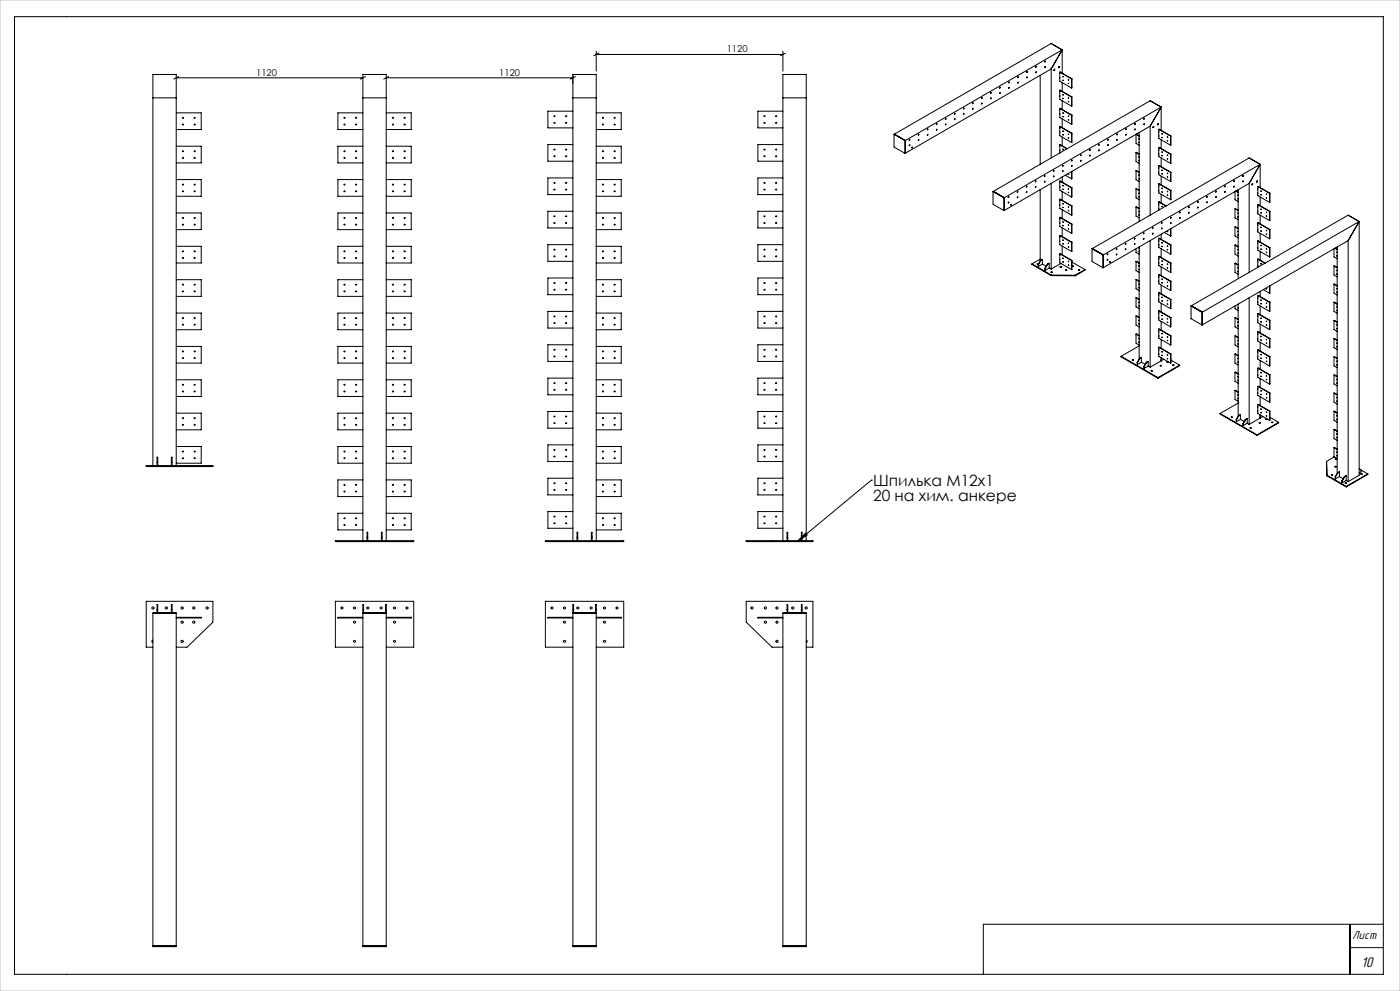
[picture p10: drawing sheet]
<svg xmlns="http://www.w3.org/2000/svg" width="420mm" height="297mm" viewBox="0 0 420 297" stroke-linecap="round" stroke-linejoin="round" font-family="sans-serif">
<defs><g id="words">
<g font-size="4.7">
<text x="261.9" y="145.6">Шпилька М12х1</text>
<text x="261.9" y="150.2">20 на хим. анкере</text>
</g>
<text font-size="4.4" x="408.3" y="289.8">10</text>
<text font-size="3.7" x="405.6" y="281.4">Лист</text>
<g font-size="2.8">
<text x="218" y="15.7">1120</text>
<text x="76.9" y="22.7">1120</text>
<text x="149.8" y="22.7">1120</text>
</g>
</g></defs>
<g fill="none" stroke="#000" stroke-width=".3">
<path d="M4.4 5h410.6v287h-410.6zM178.9 15.3v6M178.9 16.3h56M179.6 15.9l-1.5 .8M234.9 15.3v6M235.6 15.9l-1.5 .8M310.8 19.9l-.1 .2M313.5 18.3l-.1 .2M313.5 20l-.1 .2M317.8 19.9l-.2 .4M318.7 15l-47.2 27.2M318.7 15l-3.3 5.7"/>
<path d="M318.7 15l-3.3-2-47.2 27.3M318.7 15v6.9M45.9 29.3h7M52.9 33.8h7.5v5h-7.5M52.9 23.3h56M53.6 22.9l-1.5 .8M108.9 29.3h7M108.9 33.8h-7.5v5h7.5M109.6 22.9l-1.5 .8M115.9 33.8h7.5v5h-7.5M115.9 23.3h56M116.6 22.9l-1.5 .8"/>
<path d="M171.9 29.3h7M171.9 33.3h-7.5v5h7.5M172.6 22.9l-1.5 .8M178.9 33.8h7.5v5h-7.5M234.9 29.3h7M234.9 33.3h-7.5v5h7.5M278.3 38.7l-.1 .2M281 37.1l-.1 .2M281 38.7l-.1 .2M283.7 35.5l-.1 .2M283.7 37.2l-.1 .2M286.4 34l-.1 .2"/>
<path d="M286.4 35.6l-.1 .2M289.2 32.4l-.2 .2M289.2 34l-.2 .2M291.9 30.8l-.2 .2M291.9 32.5l-.2 .2M294.6 29.3l-.1 .2M294.6 30.9l-.1 .2M297.3 27.7l-.1 .2M297.3 29.3l-.1 .2M300 26.1l-.1 .2M300 27.8l-.1 .2M302.7 24.6l-.1 .2"/>
<path d="M302.7 26.2l-.1 .2M305.4 23l-.1 .2M305.4 24.6l-.1 .3M308.1 21.5l-.1 .2M308.1 23.1l-.1 .2M310.8 21.5l-.1 .2M312.1 22.6v26.6M315.4 20.7v26.6M315.4 20.7l-43.9 25.3M316.3 20.7l-.1 .4M317.9 38l3.6 2M317.9 38l3.7 1.9"/>
<path d="M317.9 29.2v.6l3.6 2M317.9 27.1l3.6 2M317.9 27.1l3.7 2M317.9 32.5l3.6 2M317.9 32.5l3.7 2M317.9 21.6v.6M317.9 22.4v1.1M317.9 23.8v.5l3.6 2.1M317.9 27.1v.5M317.9 27.9v1.1M317.9 32.5v.6M317.9 33.3v1.1"/>
<path d="M317.9 34.7v.5l3.6 2.1M317.9 38v.5M317.9 38.8v1.1M317.9 21.6l3.6 2.1M317.9 21.6l3.7 2M318.7 24.8v2.6M318.7 30.2v2.6M318.7 35.6v2.7M318.9 39.3h.1M318.9 28.4h.1M318.9 29.5h.1M318.9 33.8l.1 .1"/>
<path d="M318.9 34.9l.1 .1M318.9 22.9l.1 .1M318.9 24l.1 .1M320.6 29.3v.1M320.6 30.4v.1M320.6 34.8h.1M320.6 35.9h.1M320.6 23.9h.1M320.6 25h.1M321.5 23.7v2.7M321.5 29.1v2.7M321.5 34.5v2.8"/>
<path d="M321.5 40v2.7M321.6 23.6l-.1 2.8M321.6 29.1l-.1 2.7M321.6 34.5l-.1 2.8M321.6 39.9l-.1 2.8M321.6 39.9l-.1 .1M321.6 29.1h-.1M321.6 34.5h-.1M321.6 23.6l-.1 .1M337.8 38.6l-.1 .2M340.5 37l-.1 .2M340.5 38.7l-.1 .2"/>
<path d="M341.8 39.7v26.7M343.2 35.5l-.1 .2M343.2 37.1l-.1 .2M345.1 37.8l-43.8 25.3M345.1 37.8v26.7M346 37.9l-.2 .3M347.5 37.1l-.2 .3M347.6 38.8v2.7l3.6 2M347.6 38.8l3.6 2M347.6 38.8l3.7 2M348.4 32.1v7M348.4 32.1l-3.3-1.9-47.1 27.2"/>
<path d="M348.4 32.1l-47.1 27.2M348.4 32.1l-3.3 5.7M52.9 43.8h7.5v5h-7.5M52.9 53.8h7.5v5h-7.5M108.9 43.8h-7.5v5h7.5M108.9 53.8h-7.5v5h7.5M115.9 43.8h7.5v5h-7.5M115.9 53.8h7.5v5h-7.5M171.9 43.3h-7.5v5h7.5M171.9 53.3h-7.5v5h7.5M178.9 43.8h7.5v5h-7.5M178.9 53.8h7.5v5h-7.5"/>
<path d="M234.9 43.3h-7.5v5h7.5M234.9 53.3h-7.5v5h7.5M268.2 40.3l3.3 1.9M268.2 40.3v3.8l3.3 1.9M268.3 40.2l3.3 1.9v3.8M271.5 42.2v3.8M272.9 41.8l-.1 .2M272.9 43.4l-.1 .2M273.6 44.1l-.1 .2M275.6 40.2l-.1 .2M275.6 41.9l-.1 .2M278.3 40.3l-.1 .2"/>
<path d="M297.9 57.4l3.3 1.9M297.9 57.4v3.8l3.3 1.9M298 57.4l3.3 1.9M298 57.4h-.1M301.2 59.3v3.8M301.3 59.3h-.1M301.3 59.3v3.8M302.6 58.9l-.1 .2M305.3 57.4l-.1 .2M305.3 59l-.1 .2M308 55.8l-.1 .2M308 57.4l-.1 .2"/>
<path d="M310.7 54.2l-.1 .2M310.7 55.9l-.1 .2M312.1 56.9v21.3M313.4 52.7l-.1 .2M313.4 54.3l-.1 .2M315.4 55v25.7M316.1 51.1l-.1 .2M316.1 52.7l-.1 .2M317.9 56.5v.5l3.6 2M317.9 54.3l3.7 2M317.9 59.7l3.6 2.1M317.9 59.7l3.7 2"/>
<path d="M317.9 40.1v.6l3.6 2M317.9 43.4l2.2 1.2M317.9 43.4v.5M317.9 44.2v1.1M317.9 45.6v.2M317.9 54.3v.5M317.9 55.1v1.1M317.9 59.7v.6M317.9 43.4l2.3 1.2M317.9 54.3l3.6 2M318.7 41.1v2.6M318.7 53.1v1.5"/>
<path d="M318.7 57.4v2.6M318.9 49.5l-.2 .3M318.9 51.2l-.2 .2M318.9 40.3l.1 .1M318.9 55.6h.1M318.9 56.7h.1M318.9 44.7l.1 .1M319.6 52.5l1.9 1.1M320.6 40.2v.1M320.6 41.3v.1M320.6 56.5v.1M320.6 57.6v.1"/>
<path d="M320.6 52.2h.1M321.5 51.4v2.2M321.5 56.3v2.7M321.6 48l-.2 .2M321.6 49.6l-.2 .2M321.6 51.4l-.1 2.2M321.6 56.3l-.1 2.7M321.6 56.3h-.1M324.3 46.4l-.1 .2M324.3 48.1l-.1 .2M327 44.9l-.1 .2M327 46.5l-.1 .2"/>
<path d="M329.7 43.3l-.1 .2M329.7 44.9l-.1 .2M332.4 41.7l-.1 .2M332.4 43.4l-.1 .2M335.1 40.2l-.1 .2M335.1 41.8l-.1 .2M337.8 40.2l-.1 .2M340.8 51.1v2.8l1 .5M340.8 51.1l1 .6M340.8 51.1l1 .5M340.8 56.6l1 .5M340.8 56.6l1 .4"/>
<path d="M340.8 45.7v2.7l1 .6M340.8 56.6v2.7l1 .6M340.8 45.7l1 .6M340.8 45.7l1 .4M340.9 40.2l.9 .5M341.8 57.9v.1M341.8 59v.1M341.8 47v.1M341.8 48.1v.1M341.8 52.4v.2M341.8 53.5v.2M341.8 41.5v.2"/>
<path d="M341.8 42.6v.2M341.8 40.8l-1-.5v2.7l1 .5M347.6 44.2v2.7l3.6 2.1M347.6 49.7v2.7l3.6 2M347.6 55.1v2.7l3.6 2.1M347.6 55.1l3.6 2M347.6 55.1l3.7 2M347.6 44.2l3.6 2M347.6 44.2l3.7 2M347.6 49.7l3.6 2M347.6 49.7l3.7 1.9M348.4 41.9v2.6"/>
<path d="M348.4 47.3v2.7M348.4 52.8v2.6M348.4 58.2v2.6M348.6 56.4l.1 .1M348.6 57.5h.1M348.6 45.5l.1 .1M348.6 46.6l.1 .1M348.6 51h.1M348.6 52l.1 .1M348.6 40.1h.1M348.6 41.2h.1M350.3 57.4h.1"/>
<path d="M350.3 58.4v.1M350.3 46.5h.1M350.3 47.6h.1M350.3 51.9v.1M350.3 53v.1M350.3 41v.1M350.3 42.1v.1M351.2 40.8v2.7M351.2 46.2v2.8M351.2 51.7v2.7M351.2 57.1v2.8M351.3 40.8l-.1 2.7"/>
<path d="M351.3 46.2l-.1 2.8M351.3 51.6l-.1 2.8M351.3 57.1l-.1 2.8M351.3 57.1h-.1M351.3 46.2h-.1M351.3 51.6l-.1 .1M351.3 40.8h-.1M362.1 58.9l-.1 .2M364.8 57.3l-.1 .2M364.8 58.9l-.1 .2M367.5 55.7l-.1 .2M367.5 57.4l-.1 .2"/>
<path d="M370.2 54.2l-.1 .2M370.2 55.8l-.1 .2M370.5 57.4v2.5l1 .5M370.7 57.3l.8 .4M370.8 57.2l.7 .4M371.5 58.4v.2M371.5 59.5v.2M371.5 56.9v26.6M372.9 52.6l-.1 .2M372.9 54.2l-.1 .2M374.8 55l-43.9 25.3M374.8 55v26.6"/>
<path d="M375.7 55l-.2 .4M377.2 54.2l-.2 .4M377.3 55.9v2.7l3.6 2.1M377.3 55.9l3.6 2.1M377.3 55.9l3.7 2M378 49.2v7M378 59v2.7M378 49.2l-47.1 27.3M378 49.2l-3.2-1.9-47.2 27.2M378 49.2l-3.2 5.8M378.3 57.2v.1M378.3 58.3v.1"/>
<path d="M380 58.2h.1M380 59.3h.1M380.9 58v2.7M381 57.9l-.1 2.8M381 57.9l-.1 .1M52.9 63.8h7.5v5h-7.5M52.9 73.8h7.5v5h-7.5M108.9 63.8h-7.5v5h7.5M108.9 73.8h-7.5v5h7.5M115.9 63.8h7.5v5h-7.5M115.9 73.8h7.5v5h-7.5M171.9 63.3h-7.5v5h7.5"/>
<path d="M171.9 73.3h-7.5v5h7.5M178.9 63.8h7.5v5h-7.5M178.9 73.8h7.5v5h-7.5M234.9 63.3h-7.5v5h7.5M234.9 73.3h-7.5v5h7.5M301.3 63.1h-.1M302.6 60.6l-.1 .2M303.3 61.2l-.1 .2M309.6 79.1l5.8 3.3M309.6 79.1l5.8 3.5M311.5 79.2l.1 .1M311.5 79.2l.1 .6"/>
<path d="M311.5 79.2h-.3M311.5 79.1h-.4l.4 .2M311.6 79.3v.5M312.1 77.7l-2.5 1.4M312.2 78l-.7 1.2M312.2 78l.1 .1M312.3 78.1l-.7 1.2M312.7 79.1l-1.1 .7M312.7 77.8l-.4 .3M312.7 77.8v1.3M312.7 77.8l-.5 .2M312.7 79.1l1.1 .7"/>
<path d="M314.2 79.2h.1M314.2 79.2l-.7 1.2M314.3 79.2l-.7 1.3M314.8 79l-.6 .2M314.8 79l-.5 .2M314.8 79v1.3M317.9 72.8v.5l3.6 2.1M317.9 70.6l3.6 2.1M317.9 70.6l3.7 2M317.9 65.2l3.6 2M317.9 65.2l3.7 2M317.9 61.9v.5l3.6 2.1"/>
<path d="M317.9 78.2v.6l3.6 2M317.9 76.1l3.6 2M317.9 60.5v1.1M317.9 65.2v.5M317.9 66v1.1M317.9 67.3v.6l3.6 2M317.9 70.6v.6M317.9 71.4v1.1M317.9 76.1v.5M317.9 76.9v1.1M317.9 76.1l3.7 1.9M318.3 79l-2.9 1.7"/>
<path d="M318.7 62.9v2.6M318.7 68.3v2.6M318.7 73.7v2.7M318.9 77.4h.1M318.9 78.4l.1 .1M318.9 71.9l.1 .1M318.9 73l.1 .1M318.9 66.5h.1M318.9 67.6h.1M318.9 61l.1 .1M318.9 62.1l.1 .1M320.6 78.3v.1"/>
<path d="M320.6 79.4v.1M320.6 72.9h.1M320.6 74h.1M320.6 67.4v.1M320.6 68.5v.1M320.6 62h.1M320.6 63.1h.1M321.5 61.8v2.7M321.5 67.2v2.7M321.5 72.7v2.7M321.5 78.1v2.7M321.6 72.6l-.1 .1"/>
<path d="M321.6 78.5l3.9 2.3M321.6 78l-.1 2.8M321.6 78l-.1 .1M321.6 61.7l-.1 2.8M321.6 67.2l-.1 2.7M321.6 72.6l-.1 2.8M321.6 67.2h-.1M321.6 61.7l-.1 .1M321.7 79.9h.3M327.6 74.5l3.3 2M327.6 74.5v3.9l3.3 1.9M327.7 74.5l3.3 1.9v3.8"/>
<path d="M330.9 76.5v3.8M332.3 76.1l-.1 .2M332.3 77.7l-.1 .2M333 78.4l-.1 .2M335 74.5l-.1 .2M335 76.1l-.1 .3M337.7 73l-.1 .2M337.7 74.6l-.1 .2M340.4 71.4l-.1 .2M340.4 73l-.1 .2M340.8 78.4v2.7l1 .5M340.8 78.4l1 .5"/>
<path d="M340.8 78.4l1 .4M340.8 62v2.8l1 .5M340.8 74.6v1l1 .6M340.8 62l1 .6M340.8 62l1 .5M341.8 74.2v.2M341.8 75.3v.2M341.8 79.6v.2M341.8 63.3v.2M341.8 64.4v.2M341.8 74v33.6M343.1 69.8l-.1 .2"/>
<path d="M343.1 71.5l-.1 .2M345.1 72.1v37.9M345.8 68.3l-.1 .2M345.8 69.9l-.1 .2M347.6 60.5v2.5M347.6 71.4v2.7l3.6 2.1M347.6 76.9v2.7l3.6 2M347.6 71.4l3.6 2.1M347.6 71.4l3.7 2M347.6 76.9l3.6 2M347.6 76.9l3.7 2M347.6 60.5l2.2 1.3"/>
<path d="M347.6 60.5l2.3 1.2M348.4 70.2v1.5M348.4 74.6v2.6M348.6 66.7l-.2 .2M348.6 68.3l-.2 .2M348.6 72.7l.1 .1M348.6 73.8l.1 .1M348.6 78.2h.1M348.6 79.3h.1M348.6 61.8l.1 .1M349.3 69.7l1.9 1M350.3 69.3v.1"/>
<path d="M350.3 73.7h.1M350.3 74.8h.1M350.3 79.1v.1M351.2 68.6v2.1M351.2 73.5v2.7M351.2 78.9v2.7M351.3 65.1l-.2 .2M351.3 66.8l-.2 .2M351.3 68.5l-.1 2.2M351.3 73.4l-.1 2.8M351.3 78.9l-.1 2.7M351.3 73.4l-.1 .1"/>
<path d="M351.3 78.9h-.1M354 63.6l-.1 .2M354 65.2l-.1 .2M356.7 62l-.1 .2M356.7 63.6l-.1 .2M359.4 60.4l-.1 .2M359.4 62.1l-.1 .2M362.1 60.5l-.1 .2M370.5 62.6v2.7l1 .5M370.5 68v2.7l1 .6M370.5 73.5v2.7l1 .5M370.5 78.9v2.7l1 .6"/>
<path d="M370.5 68l1 .6M370.5 68l1 .5M370.5 73.5l1 .5M370.5 73.5l1 .4M370.5 62.6l1 .4M370.5 78.9l1 .6M370.5 78.9l1 .4M370.5 62.6l1 .5M371.5 69.3v.2M371.5 70.4v.2M371.5 63.9v.1M371.5 64.9v.2"/>
<path d="M371.5 74.7v.2M371.5 75.8v.2M377.3 61.4v2.7l3.6 2M377.3 66.8v2.7l3.6 2.1M377.3 72.2v2.8l3.6 2M377.3 77.7v2.4M377.3 72.2l3.6 2.1M377.3 61.4l3.6 2M377.3 61.4l3.7 1.9M377.3 77.7l2.3 1.2M377.3 66.8l3.6 2M377.3 77.7l2.2 1.2"/>
<path d="M377.3 66.8l3.7 2M377.3 72.2l3.7 2M378 64.5v2.6M378 69.9v2.6M378 75.4v2.6M378.3 79h.1M378.3 68.1v.1M378.3 69.2h.1M378.3 73.5v.1M378.3 74.6v.1M378.3 62.7h.1M378.3 63.7v.1"/>
<path d="M380 69.1h.1M380 70.1v.1M380 74.5v.1M380 75.6h.1M380 63.6v.1M380 64.7v.1M380.9 63.4v2.7M380.9 68.8v2.8M380.9 74.3v2.7M381 63.3l-.1 2.8M381 68.8l-.1 2.8M381 74.2l-.1 2.8"/>
<path d="M381 68.8h-.1M381 74.2l-.1 .1M381 63.3l-.1 .1M400.2 74.6v2.4l.9 .5M400.2 79.7v2.7l.9 .6M400.2 79.7l.9 .6M400.2 79.7l.9 .5M400.4 74.4l.7 .4M400.5 74.4l.6 .3M401.1 75.6v.1M401.1 76.6v.2M401.1 74v67.9"/>
<path d="M404.4 72.1l-43.7 25.3M404.4 72.1v72.2M407.7 66.4l-47 27.1M407.7 66.4l-3.3 5.7M407.7 66.4l-3.3-1.9-47 27.1M407.7 66.4v76l-3.3 1.9M52.9 83.8h7.5v5h-7.5M52.9 93.8h7.5v5h-7.5M108.9 83.8h-7.5v5h7.5M108.9 93.8h-7.5v5h7.5M115.9 83.8h7.5v5h-7.5M115.9 93.8h7.5v5h-7.5"/>
<path d="M171.9 83.3h-7.5v5h7.5M171.9 93.3h-7.5v5h7.5M178.9 83.8h7.5v5h-7.5M178.9 93.8h7.5v5h-7.5M234.9 83.3h-7.5v5h7.5M234.9 93.3h-7.5v5h7.5M313.5 80.4l.1 .1M313.5 80.4l.1 .6M313.6 80.5v.5M314.8 80.3l-1.2 .7M314.8 80.3l.6 .4M315.3 81.6h.3"/>
<path d="M315.4 82.4l7.1 .1M315.4 82.6l7.1 .1M315.4 82.4v.2M318 80.1h.3M319.7 81h.3M322.5 82.5v.2M323.6 80.9h.3M325.5 80.8l-3 1.7M325.5 80.8l-3 1.9M340.8 94.7l1 .4M340.8 83.8v2.7l1 .6M340.8 83.8l1 .6"/>
<path d="M340.8 83.8l1 .4M340.8 94.7v2.7l1 .6M340.8 94.7l1 .5M340.8 89.3v2.7l1 .5M340.8 89.3l1 .5M340.8 89.3l1 .4M341.8 96v.1M341.8 97.1v.1M341.8 90.5v.2M341.8 91.6v.2M341.8 85.1v.2M341.8 86.2v.1"/>
<path d="M341.8 80.7v.2M347.6 98.6l3.7 2M347.6 82.3v2.7l3.6 2.1M347.6 87.8v2.7l3.6 2M347.6 93.2v2.7l3.6 2.1M347.6 98.6v2.8l3.6 2M347.6 87.8l3.6 2M347.6 87.8l3.7 1.9M347.6 82.3l3.6 2.1M347.6 82.3l3.7 2M347.6 98.6l3.6 2.1M347.6 93.2l3.6 2"/>
<path d="M347.6 93.2l3.7 2M348.4 80v2.6M348.4 85.4v2.7M348.4 90.9v2.6M348.4 96.3v2.6M348.6 89.1h.1M348.6 90.2h.1M348.6 83.6l.1 .1M348.6 84.7l.1 .1M348.6 99.9l.1 .1M348.6 94.5l.1 .1M348.6 95.6l.1 .1"/>
<path d="M350.3 90v.1M350.3 91.1v.1M350.3 84.6h.1M350.3 85.7h.1M350.3 80.2v.1M350.3 95.5h.1M350.3 96.5v.1M351.2 84.4v2.7M351.2 89.8v2.7M351.2 95.2v2.8M351.3 95.2h-.1M351.3 84.3l-.1 2.8"/>
<path d="M351.3 89.7l-.1 2.8M351.3 95.2l-.1 2.8M351.3 89.7l-.1 .1M351.3 84.3l-.1 .1M357.3 91.7v3.8l3.3 1.9M357.3 91.7l3.3 1.9M357.4 91.6l3.3 1.9M357.4 91.6l-.1 .1M360.6 93.6v3.8M360.7 93.5l-.1 .1M360.7 97.4h-.1M360.7 93.5v3.9"/>
<path d="M370.5 91.7v.8l1 .6M370.5 95.2v2.8l1 .5M370.5 95.2l1 .6M370.5 95.2l1 .5M371.4 91.2h.1M371.5 80.2v.2M371.5 81.3v.1M371.5 92.2v.1M371.5 96.5v.2M371.5 97.6v.2M371.5 91.2v33.5M374.8 89.2v38"/>
<path d="M377.3 88.6v2.7l3.6 2M377.3 94v2.7l3.6 2.1M377.3 99.5v2.7l3.6 2M377.3 99.5l3.6 2M377.3 99.5l3.7 1.9M377.3 88.6l3.6 2M377.3 88.6l3.7 2M377.3 94l3.6 2.1M377.3 94l3.7 2M378 87.3v1.6M378 91.7v2.6M378 97.1v2.7"/>
<path d="M378.3 95.3v.1M378.3 96.4v.1M378.3 89.9h.1M378.3 91h.1M379 86.8l1.9 1.1M380 96.3h.1M380 97.4h.1M380 86.5h.1M380 90.8v.1M380 91.9v.1M380.9 85.7v2.2M380.9 90.6v2.7"/>
<path d="M380.9 96.1v2.7M381 85.7l-.1 2.2M381 90.6l-.1 2.7M381 96l-.1 2.8M381 96l-.1 .1M381 90.6h-.1M400.2 85.2v2.7l.9 .5M400.2 85.2l.9 .5M400.2 85.2l.9 .4M400.2 90.6v2.7l.9 .6M400.2 96.1v2.7l.9 .5M400.2 90.6l.9 .6"/>
<path d="M400.2 90.6l.9 .4M400.2 96.1l.9 .5M400.2 96.1l.9 .4M401.1 91.9v.2M401.1 93v.1M401.1 81v.2M401.1 82.1v.2M401.1 86.4v.2M401.1 87.5v.2M401.1 97.3v.2M401.1 98.4v.2M52.9 113.8h7.5v5h-7.5"/>
<path d="M52.9 103.8h7.5v5h-7.5M108.9 113.8h-7.5v5h7.5M108.9 103.8h-7.5v5h7.5M115.9 103.8h7.5v5h-7.5M115.9 113.8h7.5v5h-7.5M171.9 103.3h-7.5v5h7.5M171.9 113.3h-7.5v5h7.5M178.9 113.8h7.5v5h-7.5M178.9 103.8h7.5v5h-7.5M234.9 103.3h-7.5v5h7.5M234.9 113.3h-7.5v5h7.5M336.3 106.8l11.1 6.4"/>
<path d="M336.3 106.8l11.1 6.5M339.7 107.8l.4 .1zM339.7 108h.3M340.8 100.1v2.8l1 .5M340.8 100.1l1 .6M340.8 100.1l1 .5M341.2 108.6l.1 .1M341.2 108.6l.1 .6M341.3 108.7v.5M341.8 101.4v.2M341.8 102.5v.2M341.8 103.7l-5.5 3.1"/>
<path d="M341.9 107.4l-.7 1.2M341.9 107.4h.1M342 107.4l-.7 1.3M342.4 108.5l-1.1 .7M342.4 107.2l-.4 .2M342.4 107.2v1.3M342.4 107.2l-.5 .2M342.4 108.5l1.1 .7M343.2 109.8h.1M343.2 109.8l.1 .6M343.3 109.8v.6M343.9 108.6h.1"/>
<path d="M343.9 108.6l-.7 1.2M344 108.6l-.7 1.2M344.5 108.3l-.6 .3M344.5 109.7l-1.2 .7M344.5 108.3l-.5 .3M344.5 108.3v1.4M344.5 109.7l.6 .3M345.4 111.1l.3 .1zM345.7 111.2h-.3M347.4 113.2v.1M347.6 104.1l3.7 2M347.6 104.1v2.7l3.6 2.1"/>
<path d="M347.6 104.1l3.6 2M348.1 109.5l.3 .1zM348.4 101.8v2.6M348.4 107.2v.9M348.4 108.1l-3.3 1.9M348.4 109.7h-.3M348.6 105.4l.1 .1M348.6 106.5h.1M348.6 101l.1 .1M349.2 107.7l-.8 .4M350.2 108.3l-.1 .2 .3-.1M350.3 106.3v.1"/>
<path d="M350.3 107.4v.1M350.3 100.9v.1M350.3 102h.1M350.4 108.5h-.3M351.2 100.7v2.7M351.2 106.1v2.8M351.3 107.9l2.6 1.5M351.3 106.1h-.1M351.3 100.6l-.1 2.8M351.3 106.1l-.1 2.8M351.3 100.6l-.1 .1M351.8 109.4l.4 .1z"/>
<path d="M352.1 109.5h-.2M353.9 109.4l-6.5 3.8M353.9 109.4l-6.5 3.9M370.5 111.6v2.7l1 .5M370.5 100.7v2.7l1 .5M370.5 106.1v2.7l1 .6M370.5 117v2.7l1 .6M370.5 117l1 .6M370.5 117l1 .5M370.5 106.1l1 .6M370.5 106.1l1 .5M370.5 100.7l1 .4"/>
<path d="M370.5 111.6l1 .5M370.5 111.6l1 .4M370.5 100.7l1 .5M371.5 118.3v.2M371.5 119.4v.1M371.5 102v.1M371.5 103.1v.1M371.5 112.9v.1M371.5 113.9v.2M371.5 107.4v.2M371.5 108.5v.2M377.3 115.8l3.7 2"/>
<path d="M377.3 104.9v2.7l3.6 2.1M377.3 110.3v2.8l3.6 2M377.3 115.8v2.7l3.6 2.1M377.3 104.9l3.6 2M377.3 110.3l3.7 2M377.3 110.3l3.6 2.1M377.3 104.9l3.7 2M377.3 115.8l3.6 2M378 102.6v2.6M378 108v2.6M378 113.5v2.6M378 118.9v2.6"/>
<path d="M378.3 100.8h.1M378.3 101.9h.1M378.3 106.2v.1M378.3 107.3v.1M378.3 111.7h.1M378.3 112.7v.1M378.3 117.1v.1M378.3 118.2h.1M380 101.7v.1M380 102.8v.1M380 107.2h.1M380 108.2v.1"/>
<path d="M380 112.6v.1M380 113.7h.1M380 118v.1M380 119.1v.1M380.9 101.5v2.7M380.9 106.9v2.8M380.9 112.4v2.7M380.9 117.8v2.8M381 101.4l-.1 .1M381 101.4l-.1 2.8M381 106.9l-.1 2.8M381 112.3l-.1 2.8"/>
<path d="M381 117.8l-.1 2.8M381 106.9h-.1M381 112.3l-.1 .1M381 117.8h-.1M400.2 101.5v2.7l.9 .6M400.2 106.9v2.8l.9 .5M400.2 112.4v2.7l.9 .6M400.2 117.8v2.8l.9 .5M400.2 101.5l.9 .5M400.2 101.5l.9 .4M400.2 112.4l.9 .5M400.2 112.4l.9 .4"/>
<path d="M400.2 106.9l.9 .6M400.2 106.9l.9 .5M400.2 117.8l.9 .6M400.2 117.8l.9 .5M401.1 102.8v.1M401.1 103.9v.1M401.1 113.7v.1M401.1 114.8v.1M401.1 108.2v.2M401.1 109.3v.2M401.1 119.1v.2M43.9 139.5h20v.3h-20z"/>
<path d="M45.9 139.5v-117.2h7v117.2M47.1 139.5v-2.5h.2v2.5M47.1 138.5h.2M51.4 138.5h.2M51.4 139.5v-2.5h.2v2.5M52.9 123.8h7.5v5h-7.5M52.9 133.8h7.5v5h-7.5M56.1 139.5v.3M108.9 123.8h-7.5v5h7.5M108.9 133.8h-7.5v5h7.5M115.9 123.8h7.5v5h-7.5M115.9 133.8h7.5v5h-7.5"/>
<path d="M171.9 123.3h-7.5v5h7.5M171.9 133.3h-7.5v5h7.5M178.9 123.8h7.5v5h-7.5M178.9 133.8h7.5v5h-7.5M234.9 123.3h-7.5v5h7.5M234.9 133.3h-7.5v5h7.5M366 123.9l11.1 6.4M366 123.9l11.1 6.6M369.4 125h.4zM369.7 125.1h-.3M370.9 125.8h.1M370.9 125.8l.1 .6"/>
<path d="M371 125.8v.6M371.5 120.8l-5.5 3.1M371.6 124.5l.1 .1M371.6 124.5l-.7 1.3M371.7 124.6l-.7 1.2M372.1 124.3l-.5 .2M372.1 125.7l-1.1 .7M372.1 124.3l-.4 .3M372.1 124.3v1.4M372.1 125.7l1.1 .6M372.9 126.9l.1 .1M372.9 126.9l.1 .6"/>
<path d="M373 127v.5M373.6 125.7l.1 .1M373.6 125.7l-.7 1.2M373.7 125.8l-.7 1.2M374.2 125.5l-.6 .2M374.2 126.9l-1.2 .6M374.2 125.5l-.5 .3M374.2 125.5v1.4M374.2 126.9l.6 .3M375 128.2l.4 .1zM375.4 128.4h-.3M377.1 130.3v.2"/>
<path d="M377.3 121.2v2.8l3.6 2M377.3 121.2l3.6 2.1M377.3 121.2l3.7 2M377.8 126.7h.3zM378 124.4v.9M378.1 126.8h-.3M378.3 122.5v.1M378.3 123.6v.1M378.3 123.7h.1M378.9 124.8l-4.1 2.4M379.9 125.4l-.1 .2h.3M380 123.5h.1"/>
<path d="M380 124.6h.1M380.1 125.6h-.3M380.9 123.3v2.7M381 125.1l2.6 1.5M381 123.2l-.1 2.8M381 123.2l-.1 .1M381.5 126.5l.4 .1zM381.8 126.7h-.2M383.6 126.6l-6.5 3.7M383.6 126.6l-6.5 3.9M398 138.3l.1 4.3M398 138.3v.1"/>
<path d="M400.2 134.2v2.7l.9 .5M400.2 123.3v2.7l.9 .5M400.2 128.7v2.7l.9 .6M400.2 134.2l.9 .5M400.2 134.2l.9 .4M400.2 123.3l.9 .5M400.2 123.3l.9 .4M400.2 128.7l.9 .6M400.2 128.7l.9 .5M400.3 136.9l-2.3 1.4M400.5 139.9h.3M400.6 137.7h.4"/>
<path d="M401.1 135.4v.2M401.1 136.5v.2M401.1 124.6v.1M401.1 125.6v.2M401.1 120.2v.2M401.1 130v.2M401.1 131.1v.1M108.9 153.8h-7.5v5h7.5M108.9 143.8h-7.5v5h7.5M115.9 143.8h7.5v5h-7.5M115.9 153.8h7.5v5h-7.5M171.9 143.3h-7.5v5h7.5"/>
<path d="M171.9 153.3h-7.5v5h7.5M178.9 153.8h7.5v5h-7.5M178.9 143.8h7.5v5h-7.5M234.9 153.3h-7.5v5h7.5M234.9 143.3h-7.5v5h7.5M241.7 159.8l.4 .5-2.9 2zM261.4 143.9h.1M261.4 143.9l-22.2 18.4M398.1 142.6v-.2l5.8 3.4M398.1 142.6l5.8 3.3M399.5 142.4h.3M400.6 142.9l.1 .1"/>
<path d="M400.6 142.9l.1 .6M400.7 143v.5M401.3 141.7h.1M401.3 141.7l-.7 1.2M401.4 141.7l-.7 1.3M401.8 141.5l-.5 .2M401.8 142.8l-1.1 .7M401.8 141.5l-.4 .2M401.8 141.5v1.3M401.8 142.8l1.1 .7M402.6 144.1h.1M402.6 144.1l.1 .6"/>
<path d="M402.7 144.1v.6M403.3 142.9h.1M403.3 142.9l-.7 1.2M403.4 142.9l-.7 1.2M403.6 144.8h.3M403.9 144l-1.2 .7M403.9 142.6l-.5 .3M403.9 142.6v1.4M403.9 145.8v.1M403.9 142.6l-.6 .3M403.9 144l.5 .3M407.7 140.5l2.6 1.5"/>
<path d="M408.3 142.1h.3M408.3 140.9v.5l-.6 .4M410.3 142l-6.4 3.8M410.3 142l-6.4 3.9M100.6 162h23.5v.3h-23.5zM108.9 162v-139.7h7v139.7M110.1 162v-2.5h.2v2.5M110.1 161h.2M114.4 161h.2M114.4 162v-2.5h.2v2.5M163.6 162h23.5v.3h-23.5zM171.9 162v-139.7h7v139.7"/>
<path d="M173.1 161h.2M173.1 162v-2.5h.2v2.5M177.4 161h.2M177.4 162v-2.5h.2v2.5M223.9 162h20v.3h-20zM231.6 162v.3M234.9 162v-139.7h7v139.7M236.1 161h.2M236.1 162v-2.5h.2v2.5M240.4 161h.2M240.4 162v-2.5h.2v2.5M45.9 191.9l-.4 .3 .4 .3"/>
<path d="M45.9 194h-2v-13.8h20v6.3l-7.8 7.5h-3.2M45.9 183.7h7v100h-7zM47.1 183.7v-2.5h.2v2.5M47.1 182.7h.2M51.4 183.7v-2.5h.2v2.5M51.4 182.7h.2M52.9 185h7.5v.2h-7.5M108.9 194h-8.3v-13.8h23.5v13.8h-8.2M108.9 185h-7.5v.2h7.5M108.9 182.7h.2M108.9 183.7h7M109.1 183.7v-2.5h-.2v102.5h7v-102.5h-.2v2.5"/>
<path d="M115.7 182.7h.2M115.9 185h7.5v.2h-7.5M171.9 194h-8.3v-13.8h23.5v13.8h-8.2M171.9 185h-7.5v.2h7.5M171.9 182.7h.2M171.9 183.7h7M172.1 183.7v-2.5h-.2v102.5h7v-102.5h-.2v2.5M178.7 182.7h.2M178.9 185h7.5v.2h-7.5M234.9 194h-3.3l-7.7-7.5v-6.3h20v13.8h-2M234.9 183.7h7v100h-7zM234.9 185h-7.5v.2h7.5"/>
<path d="M236.1 183.7v-2.5h.2v2.5M236.1 182.7h.2M240.4 183.7v-2.5h.2v2.5M240.4 182.7h.2M241.9 191.9l.3 .3-.3 .3M405 277v15M415 277h-120v15M45.9 283.5h7M108.9 283.5h7M171.9 283.5h7M234.9 283.5h7M405 284h10"/>
<circle cx="310.8" cy="20" r=".13"/>
<circle cx="313.5" cy="18.4" r=".13"/>
<circle cx="54.9" cy="35.3" r=".15"/>
<circle cx="54.9" cy="37.3" r=".15"/>
<circle cx="58.4" cy="35.3" r=".15"/>
<circle cx="58.4" cy="37.3" r=".15"/>
<circle cx="103.4" cy="37.3" r=".15"/>
<circle cx="103.4" cy="35.3" r=".15"/>
<circle cx="106.9" cy="37.3" r=".15"/>
<circle cx="106.9" cy="35.3" r=".15"/>
<circle cx="117.9" cy="35.3" r=".15"/>
<circle cx="117.9" cy="37.3" r=".15"/>
<circle cx="121.4" cy="35.3" r=".15"/>
<circle cx="121.4" cy="37.3" r=".15"/>
<circle cx="166.4" cy="34.8" r=".15"/>
<circle cx="166.4" cy="36.8" r=".15"/>
<circle cx="169.9" cy="34.8" r=".15"/>
<circle cx="169.9" cy="36.8" r=".15"/>
<circle cx="180.9" cy="35.3" r=".15"/>
<circle cx="180.9" cy="37.3" r=".15"/>
<circle cx="184.4" cy="35.3" r=".15"/>
<circle cx="184.4" cy="37.3" r=".15"/>
<circle cx="229.4" cy="34.8" r=".15"/>
<circle cx="229.4" cy="36.8" r=".15"/>
<circle cx="232.9" cy="34.8" r=".15"/>
<circle cx="232.9" cy="36.8" r=".15"/>
<circle cx="278.3" cy="38.8" r=".13"/>
<circle cx="281" cy="37.2" r=".13"/>
<circle cx="281" cy="38.8" r=".13"/>
<circle cx="283.7" cy="37.3" r=".13"/>
<circle cx="283.7" cy="35.6" r=".13"/>
<circle cx="286.4" cy="35.7" r=".13"/>
<circle cx="286.4" cy="34.1" r=".13"/>
<circle cx="289.1" cy="34.1" r=".13"/>
<circle cx="289.1" cy="32.5" r=".13"/>
<circle cx="291.8" cy="32.6" r=".13"/>
<circle cx="291.8" cy="30.9" r=".13"/>
<circle cx="294.6" cy="29.4" r=".13"/>
<circle cx="294.6" cy="31" r=".13"/>
<circle cx="297.3" cy="27.8" r=".13"/>
<circle cx="297.3" cy="29.4" r=".13"/>
<circle cx="300" cy="27.9" r=".13"/>
<circle cx="300" cy="26.2" r=".13"/>
<circle cx="302.7" cy="24.7" r=".13"/>
<circle cx="302.7" cy="26.3" r=".13"/>
<circle cx="305.4" cy="23.1" r=".13"/>
<circle cx="305.4" cy="24.7" r=".13"/>
<circle cx="308.1" cy="23.2" r=".13"/>
<circle cx="308.1" cy="21.5" r=".13"/>
<circle cx="310.8" cy="21.6" r=".13"/>
<circle cx="313.5" cy="20.1" r=".13"/>
<circle cx="316.2" cy="20.9" r=".18"/>
<circle cx="317.7" cy="20.1" r=".18"/>
<circle cx="318.9" cy="33.8" r=".08"/>
<circle cx="318.9" cy="24" r=".08"/>
<circle cx="318.9" cy="28.4" r=".08"/>
<circle cx="318.9" cy="23" r=".08"/>
<circle cx="318.9" cy="39.3" r=".08"/>
<circle cx="318.9" cy="29.5" r=".08"/>
<circle cx="318.9" cy="34.9" r=".08"/>
<circle cx="320.6" cy="23.9" r=".08"/>
<circle cx="320.6" cy="34.8" r=".08"/>
<circle cx="320.6" cy="25" r=".08"/>
<circle cx="320.6" cy="29.4" r=".08"/>
<circle cx="320.6" cy="30.4" r=".08"/>
<circle cx="320.6" cy="35.9" r=".08"/>
<circle cx="337.8" cy="38.7" r=".13"/>
<circle cx="340.5" cy="38.8" r=".13"/>
<circle cx="340.5" cy="37.1" r=".13"/>
<circle cx="343.2" cy="37.2" r=".13"/>
<circle cx="343.2" cy="35.6" r=".13"/>
<circle cx="345.9" cy="38.1" r=".18"/>
<circle cx="347.4" cy="37.3" r=".18"/>
<circle cx="54.9" cy="45.3" r=".15"/>
<circle cx="54.9" cy="55.3" r=".15"/>
<circle cx="54.9" cy="57.3" r=".15"/>
<circle cx="54.9" cy="47.3" r=".15"/>
<circle cx="58.4" cy="45.3" r=".15"/>
<circle cx="58.4" cy="55.3" r=".15"/>
<circle cx="58.4" cy="47.3" r=".15"/>
<circle cx="58.4" cy="57.3" r=".15"/>
<circle cx="103.4" cy="57.3" r=".15"/>
<circle cx="103.4" cy="47.3" r=".15"/>
<circle cx="103.4" cy="55.3" r=".15"/>
<circle cx="103.4" cy="45.3" r=".15"/>
<circle cx="106.9" cy="47.3" r=".15"/>
<circle cx="106.9" cy="57.3" r=".15"/>
<circle cx="106.9" cy="55.3" r=".15"/>
<circle cx="106.9" cy="45.3" r=".15"/>
<circle cx="117.9" cy="45.3" r=".15"/>
<circle cx="117.9" cy="55.3" r=".15"/>
<circle cx="117.9" cy="57.3" r=".15"/>
<circle cx="117.9" cy="47.3" r=".15"/>
<circle cx="121.4" cy="45.3" r=".15"/>
<circle cx="121.4" cy="55.3" r=".15"/>
<circle cx="121.4" cy="47.3" r=".15"/>
<circle cx="121.4" cy="57.3" r=".15"/>
<circle cx="166.4" cy="46.8" r=".15"/>
<circle cx="166.4" cy="54.8" r=".15"/>
<circle cx="166.4" cy="56.8" r=".15"/>
<circle cx="166.4" cy="44.8" r=".15"/>
<circle cx="169.9" cy="46.8" r=".15"/>
<circle cx="169.9" cy="56.8" r=".15"/>
<circle cx="169.9" cy="44.8" r=".15"/>
<circle cx="169.9" cy="54.8" r=".15"/>
<circle cx="180.9" cy="45.3" r=".15"/>
<circle cx="180.9" cy="55.3" r=".15"/>
<circle cx="180.9" cy="57.3" r=".15"/>
<circle cx="180.9" cy="47.3" r=".15"/>
<circle cx="184.4" cy="45.3" r=".15"/>
<circle cx="184.4" cy="55.3" r=".15"/>
<circle cx="184.4" cy="57.3" r=".15"/>
<circle cx="184.4" cy="47.3" r=".15"/>
<circle cx="229.4" cy="46.8" r=".15"/>
<circle cx="229.4" cy="44.8" r=".15"/>
<circle cx="229.4" cy="54.8" r=".15"/>
<circle cx="229.4" cy="56.8" r=".15"/>
<circle cx="232.9" cy="46.8" r=".15"/>
<circle cx="232.9" cy="44.8" r=".15"/>
<circle cx="232.9" cy="54.8" r=".15"/>
<circle cx="232.9" cy="56.8" r=".15"/>
<circle cx="272.9" cy="43.5" r=".13"/>
<circle cx="272.9" cy="41.9" r=".13"/>
<circle cx="273.6" cy="44.2" r=".13"/>
<circle cx="275.6" cy="40.3" r=".13"/>
<circle cx="275.6" cy="42" r=".13"/>
<circle cx="278.3" cy="40.4" r=".13"/>
<circle cx="302.6" cy="59" r=".13"/>
<circle cx="305.3" cy="59.1" r=".13"/>
<circle cx="305.3" cy="57.5" r=".13"/>
<circle cx="308" cy="57.5" r=".13"/>
<circle cx="308" cy="55.9" r=".13"/>
<circle cx="310.7" cy="54.3" r=".13"/>
<circle cx="310.7" cy="56" r=".13"/>
<circle cx="313.4" cy="52.8" r=".13"/>
<circle cx="313.4" cy="54.4" r=".13"/>
<circle cx="316.1" cy="52.8" r=".13"/>
<circle cx="316.1" cy="51.2" r=".13"/>
<circle cx="318.8" cy="49.6" r=".13"/>
<circle cx="318.8" cy="51.3" r=".13"/>
<circle cx="318.9" cy="40.4" r=".08"/>
<circle cx="318.9" cy="55.6" r=".08"/>
<circle cx="318.9" cy="56.7" r=".08"/>
<circle cx="318.9" cy="44.7" r=".08"/>
<circle cx="320.6" cy="41.3" r=".08"/>
<circle cx="320.6" cy="40.2" r=".08"/>
<circle cx="320.6" cy="57.7" r=".08"/>
<circle cx="320.6" cy="56.6" r=".08"/>
<circle cx="320.6" cy="52.2" r=".08"/>
<circle cx="321.5" cy="49.7" r=".13"/>
<circle cx="321.5" cy="48.1" r=".13"/>
<circle cx="324.2" cy="48.1" r=".13"/>
<circle cx="324.2" cy="46.5" r=".13"/>
<circle cx="327" cy="45" r=".13"/>
<circle cx="327" cy="46.6" r=".13"/>
<circle cx="329.7" cy="45" r=".13"/>
<circle cx="329.7" cy="43.4" r=".13"/>
<circle cx="332.4" cy="43.5" r=".13"/>
<circle cx="332.4" cy="41.8" r=".13"/>
<circle cx="335.1" cy="40.3" r=".13"/>
<circle cx="335.1" cy="41.9" r=".13"/>
<circle cx="337.8" cy="40.3" r=".13"/>
<circle cx="348.6" cy="41.2" r=".08"/>
<circle cx="348.6" cy="56.4" r=".08"/>
<circle cx="348.6" cy="46.6" r=".08"/>
<circle cx="348.6" cy="52.1" r=".08"/>
<circle cx="348.6" cy="51" r=".08"/>
<circle cx="348.6" cy="57.5" r=".08"/>
<circle cx="348.6" cy="40.1" r=".08"/>
<circle cx="348.6" cy="45.5" r=".08"/>
<circle cx="350.2" cy="51.9" r=".08"/>
<circle cx="350.2" cy="47.6" r=".08"/>
<circle cx="350.2" cy="57.4" r=".08"/>
<circle cx="350.2" cy="42.1" r=".08"/>
<circle cx="350.2" cy="41.1" r=".08"/>
<circle cx="350.2" cy="58.5" r=".08"/>
<circle cx="350.2" cy="53" r=".08"/>
<circle cx="350.2" cy="46.5" r=".08"/>
<circle cx="362.1" cy="59" r=".13"/>
<circle cx="364.8" cy="57.4" r=".13"/>
<circle cx="364.8" cy="59" r=".13"/>
<circle cx="367.5" cy="57.5" r=".13"/>
<circle cx="367.5" cy="55.8" r=".13"/>
<circle cx="370.2" cy="55.9" r=".13"/>
<circle cx="370.2" cy="54.3" r=".13"/>
<circle cx="372.9" cy="54.3" r=".13"/>
<circle cx="372.9" cy="52.7" r=".13"/>
<circle cx="375.6" cy="55.2" r=".18"/>
<circle cx="377.1" cy="54.4" r=".18"/>
<circle cx="378.3" cy="57.2" r=".08"/>
<circle cx="378.3" cy="58.3" r=".08"/>
<circle cx="379.9" cy="58.2" r=".08"/>
<circle cx="379.9" cy="59.3" r=".08"/>
<circle cx="54.9" cy="75.3" r=".15"/>
<circle cx="54.9" cy="67.3" r=".15"/>
<circle cx="54.9" cy="77.3" r=".15"/>
<circle cx="54.9" cy="65.3" r=".15"/>
<circle cx="58.4" cy="75.3" r=".15"/>
<circle cx="58.4" cy="67.3" r=".15"/>
<circle cx="58.4" cy="77.3" r=".15"/>
<circle cx="58.4" cy="65.3" r=".15"/>
<circle cx="103.4" cy="77.3" r=".15"/>
<circle cx="103.4" cy="65.3" r=".15"/>
<circle cx="103.4" cy="67.3" r=".15"/>
<circle cx="103.4" cy="75.3" r=".15"/>
<circle cx="106.9" cy="77.3" r=".15"/>
<circle cx="106.9" cy="65.3" r=".15"/>
<circle cx="106.9" cy="67.3" r=".15"/>
<circle cx="106.9" cy="75.3" r=".15"/>
<circle cx="117.9" cy="75.3" r=".15"/>
<circle cx="117.9" cy="67.3" r=".15"/>
<circle cx="117.9" cy="65.3" r=".15"/>
<circle cx="117.9" cy="77.3" r=".15"/>
<circle cx="121.4" cy="75.3" r=".15"/>
<circle cx="121.4" cy="67.3" r=".15"/>
<circle cx="121.4" cy="77.3" r=".15"/>
<circle cx="121.4" cy="65.3" r=".15"/>
<circle cx="166.4" cy="76.8" r=".15"/>
<circle cx="166.4" cy="64.8" r=".15"/>
<circle cx="166.4" cy="66.8" r=".15"/>
<circle cx="166.4" cy="74.8" r=".15"/>
<circle cx="169.9" cy="66.8" r=".15"/>
<circle cx="169.9" cy="74.8" r=".15"/>
<circle cx="169.9" cy="64.8" r=".15"/>
<circle cx="169.9" cy="76.8" r=".15"/>
<circle cx="180.9" cy="75.3" r=".15"/>
<circle cx="180.9" cy="67.3" r=".15"/>
<circle cx="180.9" cy="65.3" r=".15"/>
<circle cx="180.9" cy="77.3" r=".15"/>
<circle cx="184.4" cy="75.3" r=".15"/>
<circle cx="184.4" cy="67.3" r=".15"/>
<circle cx="184.4" cy="77.3" r=".15"/>
<circle cx="184.4" cy="65.3" r=".15"/>
<circle cx="229.4" cy="76.8" r=".15"/>
<circle cx="229.4" cy="74.8" r=".15"/>
<circle cx="229.4" cy="66.8" r=".15"/>
<circle cx="229.4" cy="64.8" r=".15"/>
<circle cx="232.9" cy="74.8" r=".15"/>
<circle cx="232.9" cy="64.8" r=".15"/>
<circle cx="232.9" cy="76.8" r=".15"/>
<circle cx="232.9" cy="66.8" r=".15"/>
<circle cx="302.6" cy="60.7" r=".13"/>
<circle cx="303.3" cy="61.3" r=".13"/>
<circle cx="318.9" cy="77.4" r=".08"/>
<circle cx="318.9" cy="67.6" r=".08"/>
<circle cx="318.9" cy="72" r=".08"/>
<circle cx="318.9" cy="62.2" r=".08"/>
<circle cx="318.9" cy="78.5" r=".08"/>
<circle cx="318.9" cy="73" r=".08"/>
<circle cx="318.9" cy="61.1" r=".08"/>
<circle cx="318.9" cy="66.5" r=".08"/>
<circle cx="320.6" cy="72.9" r=".08"/>
<circle cx="320.6" cy="68.6" r=".08"/>
<circle cx="320.6" cy="62" r=".08"/>
<circle cx="320.6" cy="74" r=".08"/>
<circle cx="320.6" cy="67.5" r=".08"/>
<circle cx="320.6" cy="63.1" r=".08"/>
<circle cx="320.6" cy="78.3" r=".08"/>
<circle cx="320.6" cy="79.4" r=".08"/>
<circle cx="321.8" cy="79.8" r=".18"/>
<circle cx="332.3" cy="76.2" r=".13"/>
<circle cx="332.3" cy="77.8" r=".13"/>
<circle cx="333" cy="78.5" r=".13"/>
<circle cx="335" cy="76.2" r=".13"/>
<circle cx="335" cy="74.6" r=".13"/>
<circle cx="337.7" cy="74.7" r=".13"/>
<circle cx="337.7" cy="73" r=".13"/>
<circle cx="340.4" cy="71.5" r=".13"/>
<circle cx="340.4" cy="73.1" r=".13"/>
<circle cx="343.1" cy="69.9" r=".13"/>
<circle cx="343.1" cy="71.6" r=".13"/>
<circle cx="345.8" cy="68.4" r=".13"/>
<circle cx="345.8" cy="70" r=".13"/>
<circle cx="348.5" cy="68.4" r=".13"/>
<circle cx="348.5" cy="66.8" r=".13"/>
<circle cx="348.6" cy="78.2" r=".08"/>
<circle cx="348.6" cy="72.8" r=".08"/>
<circle cx="348.6" cy="73.9" r=".08"/>
<circle cx="348.6" cy="61.9" r=".08"/>
<circle cx="348.6" cy="79.3" r=".08"/>
<circle cx="350.2" cy="69.4" r=".08"/>
<circle cx="350.2" cy="73.7" r=".08"/>
<circle cx="350.2" cy="74.8" r=".08"/>
<circle cx="350.2" cy="79.2" r=".08"/>
<circle cx="351.2" cy="66.9" r=".13"/>
<circle cx="351.2" cy="65.2" r=".13"/>
<circle cx="353.9" cy="63.7" r=".13"/>
<circle cx="353.9" cy="65.3" r=".13"/>
<circle cx="356.7" cy="63.7" r=".13"/>
<circle cx="356.7" cy="62.1" r=".13"/>
<circle cx="359.4" cy="60.5" r=".13"/>
<circle cx="359.4" cy="62.2" r=".13"/>
<circle cx="362.1" cy="60.6" r=".13"/>
<circle cx="378.3" cy="79" r=".08"/>
<circle cx="378.3" cy="73.6" r=".08"/>
<circle cx="378.3" cy="69.2" r=".08"/>
<circle cx="378.3" cy="68.1" r=".08"/>
<circle cx="378.3" cy="63.8" r=".08"/>
<circle cx="378.3" cy="62.7" r=".08"/>
<circle cx="378.3" cy="74.7" r=".08"/>
<circle cx="379.9" cy="70.2" r=".08"/>
<circle cx="379.9" cy="64.7" r=".08"/>
<circle cx="379.9" cy="74.5" r=".08"/>
<circle cx="379.9" cy="63.6" r=".08"/>
<circle cx="379.9" cy="75.6" r=".08"/>
<circle cx="379.9" cy="69.1" r=".08"/>
<circle cx="54.9" cy="95.3" r=".15"/>
<circle cx="54.9" cy="87.3" r=".15"/>
<circle cx="54.9" cy="85.3" r=".15"/>
<circle cx="54.9" cy="97.3" r=".15"/>
<circle cx="58.4" cy="95.3" r=".15"/>
<circle cx="58.4" cy="97.3" r=".15"/>
<circle cx="58.4" cy="87.3" r=".15"/>
<circle cx="58.4" cy="85.3" r=".15"/>
<circle cx="103.4" cy="97.3" r=".15"/>
<circle cx="103.4" cy="85.3" r=".15"/>
<circle cx="103.4" cy="87.3" r=".15"/>
<circle cx="103.4" cy="95.3" r=".15"/>
<circle cx="106.9" cy="87.3" r=".15"/>
<circle cx="106.9" cy="85.3" r=".15"/>
<circle cx="106.9" cy="97.3" r=".15"/>
<circle cx="106.9" cy="95.3" r=".15"/>
<circle cx="117.9" cy="95.3" r=".15"/>
<circle cx="117.9" cy="85.3" r=".15"/>
<circle cx="117.9" cy="87.3" r=".15"/>
<circle cx="117.9" cy="97.3" r=".15"/>
<circle cx="121.4" cy="95.3" r=".15"/>
<circle cx="121.4" cy="85.3" r=".15"/>
<circle cx="121.4" cy="87.3" r=".15"/>
<circle cx="121.4" cy="97.3" r=".15"/>
<circle cx="166.4" cy="96.8" r=".15"/>
<circle cx="166.4" cy="94.8" r=".15"/>
<circle cx="166.4" cy="84.8" r=".15"/>
<circle cx="166.4" cy="86.8" r=".15"/>
<circle cx="169.9" cy="96.8" r=".15"/>
<circle cx="169.9" cy="94.8" r=".15"/>
<circle cx="169.9" cy="86.8" r=".15"/>
<circle cx="169.9" cy="84.8" r=".15"/>
<circle cx="180.9" cy="95.3" r=".15"/>
<circle cx="180.9" cy="97.3" r=".15"/>
<circle cx="180.9" cy="87.3" r=".15"/>
<circle cx="180.9" cy="85.3" r=".15"/>
<circle cx="184.4" cy="95.3" r=".15"/>
<circle cx="184.4" cy="97.3" r=".15"/>
<circle cx="184.4" cy="87.3" r=".15"/>
<circle cx="184.4" cy="85.3" r=".15"/>
<circle cx="229.4" cy="96.8" r=".15"/>
<circle cx="229.4" cy="94.8" r=".15"/>
<circle cx="229.4" cy="84.8" r=".15"/>
<circle cx="229.4" cy="86.8" r=".15"/>
<circle cx="232.9" cy="96.8" r=".15"/>
<circle cx="232.9" cy="94.8" r=".15"/>
<circle cx="232.9" cy="86.8" r=".15"/>
<circle cx="232.9" cy="84.8" r=".15"/>
<circle cx="315.4" cy="81.6" r=".18"/>
<circle cx="318.2" cy="80" r=".18"/>
<circle cx="319.8" cy="81" r=".18"/>
<circle cx="323.7" cy="80.9" r=".18"/>
<circle cx="348.6" cy="90.2" r=".08"/>
<circle cx="348.6" cy="83.7" r=".08"/>
<circle cx="348.6" cy="94.5" r=".08"/>
<circle cx="348.6" cy="84.7" r=".08"/>
<circle cx="348.6" cy="89.1" r=".08"/>
<circle cx="348.6" cy="95.6" r=".08"/>
<circle cx="348.6" cy="100" r=".08"/>
<circle cx="350.2" cy="96.6" r=".08"/>
<circle cx="350.2" cy="95.5" r=".08"/>
<circle cx="350.2" cy="85.7" r=".08"/>
<circle cx="350.2" cy="90.1" r=".08"/>
<circle cx="350.2" cy="91.1" r=".08"/>
<circle cx="350.2" cy="80.3" r=".08"/>
<circle cx="350.2" cy="84.6" r=".08"/>
<circle cx="378.3" cy="91" r=".08"/>
<circle cx="378.3" cy="95.4" r=".08"/>
<circle cx="378.3" cy="89.9" r=".08"/>
<circle cx="378.3" cy="96.4" r=".08"/>
<circle cx="379.9" cy="96.3" r=".08"/>
<circle cx="379.9" cy="92" r=".08"/>
<circle cx="379.9" cy="90.9" r=".08"/>
<circle cx="379.9" cy="97.4" r=".08"/>
<circle cx="379.9" cy="86.5" r=".08"/>
<circle cx="54.9" cy="117.3" r=".15"/>
<circle cx="54.9" cy="115.3" r=".15"/>
<circle cx="54.9" cy="105.3" r=".15"/>
<circle cx="54.9" cy="107.3" r=".15"/>
<circle cx="58.4" cy="117.3" r=".15"/>
<circle cx="58.4" cy="115.3" r=".15"/>
<circle cx="58.4" cy="105.3" r=".15"/>
<circle cx="58.4" cy="107.3" r=".15"/>
<circle cx="103.4" cy="107.3" r=".15"/>
<circle cx="103.4" cy="105.3" r=".15"/>
<circle cx="103.4" cy="115.3" r=".15"/>
<circle cx="103.4" cy="117.3" r=".15"/>
<circle cx="106.9" cy="107.3" r=".15"/>
<circle cx="106.9" cy="105.3" r=".15"/>
<circle cx="106.9" cy="115.3" r=".15"/>
<circle cx="106.9" cy="117.3" r=".15"/>
<circle cx="117.9" cy="117.3" r=".15"/>
<circle cx="117.9" cy="105.3" r=".15"/>
<circle cx="117.9" cy="115.3" r=".15"/>
<circle cx="117.9" cy="107.3" r=".15"/>
<circle cx="121.4" cy="117.3" r=".15"/>
<circle cx="121.4" cy="105.3" r=".15"/>
<circle cx="121.4" cy="115.3" r=".15"/>
<circle cx="121.4" cy="107.3" r=".15"/>
<circle cx="166.4" cy="116.8" r=".15"/>
<circle cx="166.4" cy="106.8" r=".15"/>
<circle cx="166.4" cy="104.8" r=".15"/>
<circle cx="166.4" cy="114.8" r=".15"/>
<circle cx="169.9" cy="116.8" r=".15"/>
<circle cx="169.9" cy="104.8" r=".15"/>
<circle cx="169.9" cy="106.8" r=".15"/>
<circle cx="169.9" cy="114.8" r=".15"/>
<circle cx="180.9" cy="117.3" r=".15"/>
<circle cx="180.9" cy="115.3" r=".15"/>
<circle cx="180.9" cy="105.3" r=".15"/>
<circle cx="180.9" cy="107.3" r=".15"/>
<circle cx="184.4" cy="117.3" r=".15"/>
<circle cx="184.4" cy="115.3" r=".15"/>
<circle cx="184.4" cy="105.3" r=".15"/>
<circle cx="184.4" cy="107.3" r=".15"/>
<circle cx="229.4" cy="116.8" r=".15"/>
<circle cx="229.4" cy="104.8" r=".15"/>
<circle cx="229.4" cy="106.8" r=".15"/>
<circle cx="229.4" cy="114.8" r=".15"/>
<circle cx="232.9" cy="116.8" r=".15"/>
<circle cx="232.9" cy="106.8" r=".15"/>
<circle cx="232.9" cy="104.8" r=".15"/>
<circle cx="232.9" cy="114.8" r=".15"/>
<circle cx="348.6" cy="101.1" r=".08"/>
<circle cx="348.6" cy="106.5" r=".08"/>
<circle cx="348.6" cy="105.4" r=".08"/>
<circle cx="350.2" cy="100.9" r=".08"/>
<circle cx="350.2" cy="107.5" r=".08"/>
<circle cx="350.2" cy="106.4" r=".08"/>
<circle cx="350.2" cy="102" r=".08"/>
<circle cx="378.3" cy="112.8" r=".08"/>
<circle cx="378.3" cy="106.2" r=".08"/>
<circle cx="378.3" cy="117.1" r=".08"/>
<circle cx="378.3" cy="118.2" r=".08"/>
<circle cx="378.3" cy="111.7" r=".08"/>
<circle cx="378.3" cy="107.3" r=".08"/>
<circle cx="378.3" cy="101.9" r=".08"/>
<circle cx="378.3" cy="100.8" r=".08"/>
<circle cx="379.9" cy="118.1" r=".08"/>
<circle cx="379.9" cy="112.6" r=".08"/>
<circle cx="379.9" cy="119.2" r=".08"/>
<circle cx="379.9" cy="102.8" r=".08"/>
<circle cx="379.9" cy="101.8" r=".08"/>
<circle cx="379.9" cy="107.2" r=".08"/>
<circle cx="379.9" cy="113.7" r=".08"/>
<circle cx="379.9" cy="108.3" r=".08"/>
<circle cx="54.9" cy="127.3" r=".15"/>
<circle cx="54.9" cy="125.3" r=".15"/>
<circle cx="54.9" cy="137.3" r=".15"/>
<circle cx="54.9" cy="135.3" r=".15"/>
<circle cx="58.4" cy="127.3" r=".15"/>
<circle cx="58.4" cy="125.3" r=".15"/>
<circle cx="58.4" cy="137.3" r=".15"/>
<circle cx="58.4" cy="135.3" r=".15"/>
<circle cx="103.4" cy="135.3" r=".15"/>
<circle cx="103.4" cy="137.3" r=".15"/>
<circle cx="103.4" cy="127.3" r=".15"/>
<circle cx="103.4" cy="125.3" r=".15"/>
<circle cx="106.9" cy="135.3" r=".15"/>
<circle cx="106.9" cy="137.3" r=".15"/>
<circle cx="106.9" cy="125.3" r=".15"/>
<circle cx="106.9" cy="127.3" r=".15"/>
<circle cx="117.9" cy="125.3" r=".15"/>
<circle cx="117.9" cy="127.3" r=".15"/>
<circle cx="117.9" cy="137.3" r=".15"/>
<circle cx="117.9" cy="135.3" r=".15"/>
<circle cx="121.4" cy="127.3" r=".15"/>
<circle cx="121.4" cy="125.3" r=".15"/>
<circle cx="121.4" cy="137.3" r=".15"/>
<circle cx="121.4" cy="135.3" r=".15"/>
<circle cx="166.4" cy="126.8" r=".15"/>
<circle cx="166.4" cy="134.8" r=".15"/>
<circle cx="166.4" cy="124.8" r=".15"/>
<circle cx="166.4" cy="136.8" r=".15"/>
<circle cx="169.9" cy="126.8" r=".15"/>
<circle cx="169.9" cy="134.8" r=".15"/>
<circle cx="169.9" cy="124.8" r=".15"/>
<circle cx="169.9" cy="136.8" r=".15"/>
<circle cx="180.9" cy="125.3" r=".15"/>
<circle cx="180.9" cy="127.3" r=".15"/>
<circle cx="180.9" cy="137.3" r=".15"/>
<circle cx="180.9" cy="135.3" r=".15"/>
<circle cx="184.4" cy="125.3" r=".15"/>
<circle cx="184.4" cy="127.3" r=".15"/>
<circle cx="184.4" cy="137.3" r=".15"/>
<circle cx="184.4" cy="135.3" r=".15"/>
<circle cx="229.4" cy="126.8" r=".15"/>
<circle cx="229.4" cy="134.8" r=".15"/>
<circle cx="229.4" cy="124.8" r=".15"/>
<circle cx="229.4" cy="136.8" r=".15"/>
<circle cx="232.9" cy="126.8" r=".15"/>
<circle cx="232.9" cy="124.8" r=".15"/>
<circle cx="232.9" cy="134.8" r=".15"/>
<circle cx="232.9" cy="136.8" r=".15"/>
<circle cx="378.3" cy="122.6" r=".08"/>
<circle cx="378.3" cy="123.7" r=".08"/>
<circle cx="379.9" cy="124.6" r=".08"/>
<circle cx="379.9" cy="123.5" r=".08"/>
<circle cx="400.7" cy="139.8" r=".18"/>
<circle cx="400.8" cy="137.6" r=".18"/>
<circle cx="103.4" cy="145.3" r=".15"/>
<circle cx="103.4" cy="157.3" r=".15"/>
<circle cx="103.4" cy="147.3" r=".15"/>
<circle cx="103.4" cy="155.3" r=".15"/>
<circle cx="106.9" cy="145.3" r=".15"/>
<circle cx="106.9" cy="157.3" r=".15"/>
<circle cx="106.9" cy="147.3" r=".15"/>
<circle cx="106.9" cy="155.3" r=".15"/>
<circle cx="117.9" cy="155.3" r=".15"/>
<circle cx="117.9" cy="147.3" r=".15"/>
<circle cx="117.9" cy="157.3" r=".15"/>
<circle cx="117.9" cy="145.3" r=".15"/>
<circle cx="121.4" cy="155.3" r=".15"/>
<circle cx="121.4" cy="147.3" r=".15"/>
<circle cx="121.4" cy="157.3" r=".15"/>
<circle cx="121.4" cy="145.3" r=".15"/>
<circle cx="166.4" cy="146.8" r=".15"/>
<circle cx="166.4" cy="154.8" r=".15"/>
<circle cx="166.4" cy="156.8" r=".15"/>
<circle cx="166.4" cy="144.8" r=".15"/>
<circle cx="169.9" cy="146.8" r=".15"/>
<circle cx="169.9" cy="154.8" r=".15"/>
<circle cx="169.9" cy="156.8" r=".15"/>
<circle cx="169.9" cy="144.8" r=".15"/>
<circle cx="180.9" cy="155.3" r=".15"/>
<circle cx="180.9" cy="147.3" r=".15"/>
<circle cx="180.9" cy="157.3" r=".15"/>
<circle cx="180.9" cy="145.3" r=".15"/>
<circle cx="184.4" cy="155.3" r=".15"/>
<circle cx="184.4" cy="147.3" r=".15"/>
<circle cx="184.4" cy="157.3" r=".15"/>
<circle cx="184.4" cy="145.3" r=".15"/>
<circle cx="229.4" cy="146.8" r=".15"/>
<circle cx="229.4" cy="154.8" r=".15"/>
<circle cx="229.4" cy="156.8" r=".15"/>
<circle cx="229.4" cy="144.8" r=".15"/>
<circle cx="232.9" cy="146.8" r=".15"/>
<circle cx="232.9" cy="156.8" r=".15"/>
<circle cx="232.9" cy="154.8" r=".15"/>
<circle cx="232.9" cy="144.8" r=".15"/>
<circle cx="399.6" cy="142.3" r=".18"/>
<circle cx="403.8" cy="144.7" r=".18"/>
<circle cx="408.5" cy="142" r=".18"/>
<circle cx="45.9" cy="182.2" r=".33"/>
<circle cx="49.9" cy="182.2" r=".33"/>
<circle cx="54.6" cy="182.2" r=".33"/>
<circle cx="54.6" cy="192.2" r=".32"/>
<circle cx="54.6" cy="186.5" r=".32"/>
<circle cx="58.1" cy="182.2" r=".33"/>
<circle cx="58.1" cy="186.5" r=".32"/>
<circle cx="62.1" cy="182.2" r=".33"/>
<circle cx="102.6" cy="182.2" r=".3"/>
<circle cx="106.4" cy="192.2" r=".3"/>
<circle cx="106.4" cy="182.2" r=".3"/>
<circle cx="106.4" cy="186.5" r=".3"/>
<circle cx="110.4" cy="182.2" r=".3"/>
<circle cx="114.4" cy="182.2" r=".3"/>
<circle cx="118.4" cy="192.2" r=".3"/>
<circle cx="118.4" cy="182.2" r=".3"/>
<circle cx="118.4" cy="186.5" r=".3"/>
<circle cx="122.1" cy="182.2" r=".3"/>
<circle cx="165.6" cy="182.2" r=".3"/>
<circle cx="169.4" cy="192.2" r=".3"/>
<circle cx="169.4" cy="182.2" r=".3"/>
<circle cx="169.4" cy="186.5" r=".3"/>
<circle cx="173.4" cy="182.2" r=".3"/>
<circle cx="177.4" cy="182.2" r=".3"/>
<circle cx="181.4" cy="192.2" r=".3"/>
<circle cx="181.4" cy="182.2" r=".3"/>
<circle cx="181.4" cy="186.5" r=".3"/>
<circle cx="185.1" cy="182.2" r=".3"/>
<circle cx="225.6" cy="182.2" r=".33"/>
<circle cx="229.6" cy="186.5" r=".32"/>
<circle cx="229.6" cy="182.2" r=".32"/>
<circle cx="233.1" cy="186.5" r=".32"/>
<circle cx="233.1" cy="192.2" r=".32"/>
<circle cx="233.1" cy="182.2" r=".32"/>
<circle cx="237.9" cy="182.2" r=".33"/>
<circle cx="241.9" cy="182.2" r=".33"/>
</g>
<path d="M0 0h420v297h-420z" fill="none" stroke="#c0c0c0" stroke-width=".3"/>
<path d="M241.7 159.8l.4 .5-2.9 2z" fill="#000"/>
<use href="#words"/>
</svg>
